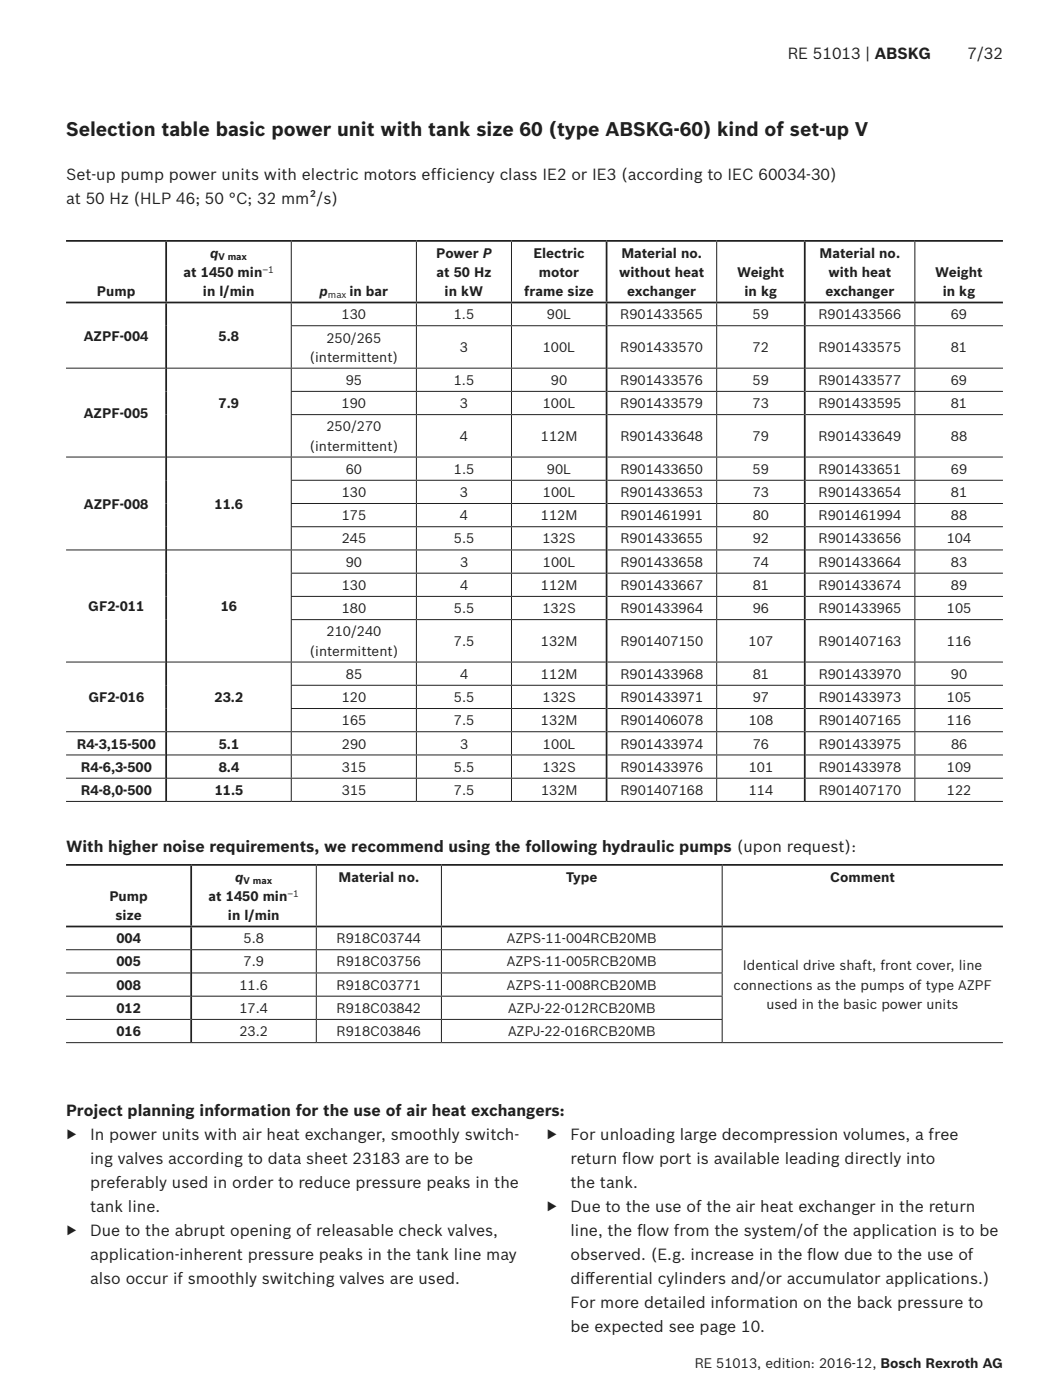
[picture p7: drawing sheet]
<svg xmlns="http://www.w3.org/2000/svg" width="210mm" height="280mm" viewBox="0 0 210 280" stroke-linecap="round" stroke-linejoin="round" font-family="sans-serif">
<defs><g id="words">
<text font-size="3.9" fill="#231f20" x="13.2" y="27.3">Selection table basic power unit with tank size 60 (type ABSKG-60) kind of set-up V</text>
<g font-size="3.2" fill="#231f20">
<text x="157.4" y="11.9">RE 51013 | ABSKG</text>
<text x="193.3" y="11.9">7/32</text>
<text x="13.2" y="36">Set-up pump power units with electric motors efficiency class IE2 or IE3 (according to IEC 60034-30)</text>
<text x="13.2" y="40.8">at 50 Hz (HLP 46; 50 °C; 32 mm²/s)</text>
<text x="13.2" y="170.4">With higher noise requirements, we recommend using the following hydraulic pumps (upon request):</text>
<text x="13.2" y="223.2">Project planning information for the use of air heat exchangers:</text>
<text x="13.2" y="228">▶</text>
<text x="18" y="228">In power units with air heat exchanger, smoothly switch-</text>
<text x="109.2" y="228">▶</text>
<text x="114" y="228">For unloading large decompression volumes, a free</text>
<text x="18" y="232.8">ing valves according to data sheet 23183 are to be</text>
<text x="114" y="232.8">return f</text>
<text x="124.3" y="232.8">low port is available leading directly into</text>
<text x="18" y="237.6">preferably used in order to reduce pressure peaks in the</text>
<text x="114" y="237.6">the tank.</text>
<text x="18" y="242.4">tank line.</text>
<text x="109.2" y="242.4">▶</text>
<text x="114" y="242.4">Due to the use of the air heat exchanger in the return</text>
<text x="13.2" y="247.2">▶</text>
<text x="18" y="247.2">Due to the abrupt opening of releasable check valves,</text>
<text x="18" y="252">application-inherent pressure peaks in the tank line may</text>
<text x="114" y="247.2">line, the f</text>
<text x="114" y="252">observed. (E.g. increase in the f</text>
<text x="127.3" y="247.2">low from the system/of the application is to be</text>
<text x="161.3" y="252">low due to the use of</text>
<text x="18" y="256.8">also occur if smoothly switching valves are used.</text>
<text x="114" y="256.8">dif</text>
<text x="116.9" y="256.8">ferential cylinders and/or accumulator applications.)</text>
<text x="114" y="261.6">For more detailed information on the back pressure to</text>
<text x="114" y="266.4">be expected see page 10.</text>
</g>
<g font-size="2.7" fill="#231f20">
<text x="42" y="51.5">q</text>
<text x="87.2" y="51.5">Power P</text>
<text x="106.6" y="51.5">Electric</text>
<text x="124.2" y="51.5">Material no.</text>
<text x="163.8" y="51.5">Material no.</text>
<text x="19.4" y="59.2">Pump</text>
<text x="36.7" y="55.4">at 1450 min</text>
<text x="40.6" y="59.2">in l/min</text>
<text x="63.8" y="59.2">p</text>
<text x="69.8" y="59.2">in bar</text>
<text x="87.2" y="55.4">at 50 Hz</text>
<text x="88.8" y="59.2">in kW</text>
<text x="104.8" y="59.2">frame size</text>
<text x="107.7" y="55.4">motor</text>
<text x="123.7" y="55.4">without heat</text>
<text x="125.3" y="59.2">exchanger</text>
<text x="147.3" y="55.4">Weight</text>
<text x="148.8" y="59.2">in kg</text>
<text x="164.9" y="59.2">exchanger</text>
<text x="165.5" y="55.4">with heat</text>
<text x="186.9" y="55.4">Weight</text>
<text x="188.4" y="59.2">in kg</text>
<text x="68.3" y="63.9">130</text>
<text x="90.7" y="63.9">1.5</text>
<text x="109.3" y="63.9">90L</text>
<text x="123.9" y="63.9">R901433565</text>
<text x="150.4" y="63.9">59</text>
<text x="163.5" y="63.9">R901433566</text>
<text x="190" y="63.9">69</text>
<text x="16.8" y="68.1">AZPF-004</text>
<text x="43.7" y="68.1">5.8</text>
<text x="65.2" y="68.5">250/265</text>
<text x="91.9" y="70.4">3</text>
<text x="108.5" y="70.4">100L</text>
<text x="123.9" y="70.4">R901433570</text>
<text x="150.4" y="70.4">72</text>
<text x="163.5" y="70.4">R901433575</text>
<text x="190" y="70.4">81</text>
<text x="61.8" y="72.3">(intermittent)</text>
<text x="69.1" y="77">95</text>
<text x="90.7" y="77">1.5</text>
<text x="110.1" y="77">90</text>
<text x="123.9" y="77">R901433576</text>
<text x="150.4" y="77">59</text>
<text x="163.5" y="77">R901433577</text>
<text x="190" y="77">69</text>
<text x="16.8" y="83.6">AZPF-005</text>
<text x="43.7" y="81.6">7.9</text>
<text x="68.3" y="81.6">190</text>
<text x="91.9" y="81.6">3</text>
<text x="108.5" y="81.6">100L</text>
<text x="123.9" y="81.6">R901433579</text>
<text x="150.4" y="81.6">73</text>
<text x="163.5" y="81.6">R901433595</text>
<text x="190" y="81.6">81</text>
<text x="65.2" y="86.3">250/270</text>
<text x="91.9" y="88.2">4</text>
<text x="108.1" y="88.2">112M</text>
<text x="123.9" y="88.2">R901433648</text>
<text x="150.4" y="88.2">79</text>
<text x="163.6" y="88.2">R901433649</text>
<text x="190" y="88.2">88</text>
<text x="61.8" y="90.1">(intermittent)</text>
<text x="69.1" y="94.8">60</text>
<text x="90.7" y="94.8">1.5</text>
<text x="109.3" y="94.8">90L</text>
<text x="124" y="94.8">R901433650</text>
<text x="150.4" y="94.8">59</text>
<text x="163.6" y="94.8">R901433651</text>
<text x="190" y="94.8">69</text>
<text x="16.8" y="101.7">AZPF-008</text>
<text x="42.9" y="101.7">11.6</text>
<text x="68.3" y="99.4">130</text>
<text x="91.9" y="99.4">3</text>
<text x="108.5" y="99.4">100L</text>
<text x="124" y="99.4">R901433653</text>
<text x="150.4" y="99.4">73</text>
<text x="163.6" y="99.4">R901433654</text>
<text x="190" y="99.4">81</text>
<text x="68.3" y="104.1">175</text>
<text x="91.9" y="104.1">4</text>
<text x="108.1" y="104.1">112M</text>
<text x="124" y="104.1">R901461991</text>
<text x="150.4" y="104.1">80</text>
<text x="163.6" y="104.1">R901461994</text>
<text x="190" y="104.1">88</text>
<text x="68.3" y="108.7">245</text>
<text x="69.1" y="113.3">90</text>
<text x="90.7" y="108.7">5.5</text>
<text x="91.9" y="113.3">3</text>
<text x="108.4" y="108.7">132S</text>
<text x="108.5" y="113.3">100L</text>
<text x="124" y="108.7">R901433655</text>
<text x="124" y="113.3">R901433658</text>
<text x="150.4" y="108.7">92</text>
<text x="150.4" y="113.3">74</text>
<text x="163.6" y="108.7">R901433656</text>
<text x="163.6" y="113.3">R901433664</text>
<text x="189.2" y="108.7">104</text>
<text x="190" y="113.3">83</text>
<text x="68.3" y="118">130</text>
<text x="91.9" y="118">4</text>
<text x="108.1" y="118">112M</text>
<text x="124" y="118">R901433667</text>
<text x="150.4" y="118">81</text>
<text x="163.6" y="118">R901433674</text>
<text x="190" y="118">89</text>
<text x="17.6" y="122.2">GF2-011</text>
<text x="44.1" y="122.2">16</text>
<text x="68.3" y="122.6">180</text>
<text x="90.7" y="122.6">5.5</text>
<text x="108.4" y="122.6">132S</text>
<text x="124" y="122.6">R901433964</text>
<text x="150.4" y="122.6">96</text>
<text x="163.6" y="122.6">R901433965</text>
<text x="189.2" y="122.6">105</text>
<text x="61.8" y="131.1">(intermittent)</text>
<text x="65.3" y="127.3">210/240</text>
<text x="90.7" y="129.2">7.5</text>
<text x="108.1" y="129.2">132M</text>
<text x="124" y="129.2">R901407150</text>
<text x="149.6" y="129.2">107</text>
<text x="163.6" y="129.2">R901407163</text>
<text x="189.2" y="129.2">116</text>
<text x="69.1" y="135.8">85</text>
<text x="91.9" y="135.8">4</text>
<text x="108.1" y="135.8">112M</text>
<text x="124" y="135.8">R901433968</text>
<text x="150.4" y="135.8">81</text>
<text x="163.6" y="135.8">R901433970</text>
<text x="190" y="135.8">90</text>
<text x="17.7" y="140.4">GF2-016</text>
<text x="42.9" y="140.4">23.2</text>
<text x="68.3" y="140.4">120</text>
<text x="90.7" y="140.4">5.5</text>
<text x="108.4" y="140.4">132S</text>
<text x="124" y="140.4">R901433971</text>
<text x="150.4" y="140.4">97</text>
<text x="163.6" y="140.4">R901433973</text>
<text x="189.2" y="140.4">105</text>
<text x="15.3" y="149.7">R4-3,15-500</text>
<text x="43.7" y="149.7">5.1</text>
<text x="68.3" y="149.7">290</text>
<text x="68.3" y="145.1">165</text>
<text x="90.7" y="145.1">7.5</text>
<text x="91.9" y="149.7">3</text>
<text x="108.1" y="145.1">132M</text>
<text x="108.5" y="149.7">100L</text>
<text x="124" y="145.1">R901406078</text>
<text x="124" y="149.7">R901433974</text>
<text x="149.6" y="145.1">108</text>
<text x="150.4" y="149.7">76</text>
<text x="163.6" y="145.1">R901407165</text>
<text x="163.6" y="149.7">R901433975</text>
<text x="189.2" y="145.1">116</text>
<text x="190" y="149.7">86</text>
<text x="16.2" y="154.3">R4-6,3-500</text>
<text x="43.7" y="154.3">8.4</text>
<text x="68.3" y="154.3">315</text>
<text x="90.7" y="154.3">5.5</text>
<text x="108.4" y="154.3">132S</text>
<text x="124" y="154.3">R901433976</text>
<text x="149.6" y="154.3">101</text>
<text x="163.6" y="154.3">R901433978</text>
<text x="189.2" y="154.3">109</text>
<text x="16.2" y="159">R4-8,0-500</text>
<text x="42.9" y="159">11.5</text>
<text x="68.3" y="159">315</text>
<text x="90.7" y="159">7.5</text>
<text x="108.1" y="159">132M</text>
<text x="124" y="159">R901407168</text>
<text x="149.6" y="159">114</text>
<text x="163.6" y="159">R901407170</text>
<text x="189.2" y="159">122</text>
<text x="47" y="176.3">q</text>
<text x="67.7" y="176.3">Material no.</text>
<text x="113.1" y="176.3">Type</text>
<text x="165.9" y="176.3">Comment</text>
<text x="21.9" y="180.2">Pump</text>
<text x="23.1" y="184">size</text>
<text x="41.7" y="180.2">at 1450 min</text>
<text x="45.6" y="184">in l/min</text>
<text x="23.2" y="188.6">004</text>
<text x="48.7" y="188.6">5.8</text>
<text x="67.3" y="188.6">R918C03744</text>
<text x="101.3" y="188.6">AZPS-11-004RCB20MB</text>
<text x="23.2" y="193.3">005</text>
<text x="23.2" y="197.9">008</text>
<text x="47.8" y="197.9">11.6</text>
<text x="48.7" y="193.3">7.9</text>
<text x="67.3" y="193.3">R918C03756</text>
<text x="67.3" y="197.9">R918C03771</text>
<text x="101.3" y="193.3">AZPS-11-005RCB20MB</text>
<text x="101.3" y="197.9">AZPS-11-008RCB20MB</text>
<text x="146.5" y="197.9">connections as the pumps of type AZPF</text>
<text x="148.4" y="194.1">Identical drive shaft, front cover, line</text>
<text x="23.2" y="202.6">012</text>
<text x="47.8" y="202.6">17.4</text>
<text x="67.3" y="202.6">R918C03842</text>
<text x="101.5" y="202.6">AZPJ-22-012RCB20MB</text>
<text x="153.2" y="201.8">used in the basic power units</text>
<text x="23.2" y="207.2">016</text>
<text x="47.8" y="207.2">23.2</text>
<text x="67.3" y="207.2">R918C03846</text>
<text x="101.5" y="207.2">AZPJ-22-016RCB20MB</text>
<text x="138.8" y="273.6">RE 51013, edition: 2016-12, Bosch Rexroth AG</text>
</g>
<g font-size="1.9" fill="#231f20">
<text x="43.7" y="51.9">V max</text>
<text x="52.4" y="54.7">–1</text>
<text x="65.5" y="59.6">max</text>
<text x="48.7" y="176.7">V max</text>
<text x="57.4" y="179.5">–1</text>
</g>
</g></defs>
<g fill="none" stroke="#231f20" stroke-width=".2">
<path d="M58.2 48.4v11.9M83.2 48.4v11.9M102.2 48.4v11.9M143.2 48.4v11.9M182.8 48.4v11.9M13.2 73.6h19.8M33.4 73.6h87.6M58.1 65.1h62.9M58.1 78.3h62.9M58.2 60.7v4.4M58.2 65.2v8.3M58.2 73.7v4.5"/>
<path d="M58.2 78.4v4.4M83.2 60.7v4.4M83.2 65.2v8.3M83.2 73.7v4.5M83.2 78.4v4.4M102.2 60.7v4.4M102.2 65.2v8.3M102.2 73.7v4.5M102.2 78.4v4.4M121.4 65.1h39.2M121.4 73.6h39.2M121.4 78.3h39.2"/>
<path d="M143.2 60.7v4.4M143.2 65.2v8.3M143.2 73.7v4.5M143.2 78.4v4.4M161 65.1h39.4M161 73.6h39.4M161 78.3h39.4M182.8 60.7v4.4M182.8 65.2v8.3M182.8 73.7v4.5M182.8 78.4v4.4M13.2 91.4h19.8"/>
<path d="M33.4 91.4h87.6M58.1 82.9h62.9M58.1 96.1h62.9M58.2 83v8.3M58.2 91.5v4.5M58.2 96.1v4.5M83.2 83v8.3M83.2 91.5v4.5M83.2 96.1v4.5M102.2 83v8.3M102.2 91.5v4.5M102.2 96.1v4.5"/>
<path d="M121.4 82.9h39.2M121.4 91.4h39.2M121.4 96.1h39.2M143.2 83v8.3M143.2 91.5v4.5M143.2 96.1v4.5M161 82.9h39.4M161 91.4h39.4M161 96.1h39.4M182.8 83v8.3M182.8 91.5v4.5M182.8 96.1v4.5"/>
<path d="M13.2 110h19.8M33.4 110h87.6M58.1 100.7h62.9M58.1 105.3h62.9M58.1 114.6h62.9M58.1 119.3h62.9M58.2 100.8v4.5M58.2 105.4v4.5M58.2 110.1v4.4M58.2 114.7v4.5M58.2 119.4v4.4M83.2 100.8v4.5"/>
<path d="M83.2 105.4v4.5M83.2 110.1v4.4M83.2 114.7v4.5M83.2 119.4v4.4M102.2 100.8v4.5M102.2 105.4v4.5M102.2 110.1v4.4M102.2 114.7v4.5M102.2 119.4v4.4M121.4 100.7h39.2M121.4 105.3h39.2M121.4 110h39.2"/>
<path d="M121.4 114.6h39.2M121.4 119.3h39.2M143.2 100.8v4.5M143.2 105.4v4.5M143.2 110.1v4.4M143.2 114.7v4.5M143.2 119.4v4.4M161 100.7h39.4M161 105.3h39.4M161 110h39.4M161 114.6h39.4M161 119.3h39.4"/>
<path d="M182.8 100.8v4.5M182.8 105.4v4.5M182.8 110.1v4.4M182.8 114.7v4.5M182.8 119.4v4.4M13.2 132.4h19.8M33.4 132.4h87.6M58.1 123.9h62.9M58.1 137.1h62.9M58.2 124v8.3M58.2 132.5v4.5M58.2 137.1v4.5"/>
<path d="M83.2 124v8.3M83.2 132.5v4.5M83.2 137.1v4.5M102.2 124v8.3M102.2 132.5v4.5M102.2 137.1v4.5M121.4 123.9h39.2M121.4 132.4h39.2M121.4 137.1h39.2M143.2 124v8.3M143.2 132.5v4.5M143.2 137.1v4.5"/>
<path d="M161 123.9h39.4M161 132.4h39.4M161 137.1h39.4M182.8 124v8.3M182.8 132.5v4.5M182.8 137.1v4.5M13.2 146.3h19.8M13.2 151h19.8M13.2 155.6h19.8M33.4 146.3h87.6M33.4 151h87.6M33.4 155.6h87.6"/>
<path d="M58.1 141.7h62.9M58.2 141.8v4.5M58.2 146.4v4.5M58.2 151.1v4.5M58.2 155.7v4.5M83.2 141.8v4.5M83.2 146.4v4.5M83.2 151.1v4.5M83.2 155.7v4.5M102.2 141.8v4.5M102.2 146.4v4.5M102.2 151.1v4.5"/>
<path d="M102.2 155.7v4.5M121.4 141.7h39.2M121.4 146.3h39.2M121.4 151h39.2M121.4 155.6h39.2M143.2 141.8v4.5M143.2 146.4v4.5M143.2 151.1v4.5M143.2 155.7v4.5M161 141.7h39.4M161 146.3h39.4M161 151h39.4"/>
<path d="M161 155.6h39.4M182.8 141.8v4.5M182.8 146.4v4.5M182.8 151.1v4.5M182.8 155.7v4.5M13.2 160.3h187.2M63.2 173.2v11.9M88.2 173.2v11.9M144.3 173.2v11.9M13.2 189.9h24.8M13.2 194.6h24.8M13.2 199.2h24.8"/>
<path d="M38.4 189.9h106M38.4 194.6h106M38.4 199.2h106M63.2 185.5v4.4M63.2 190v4.5M63.2 194.7v4.4M63.2 199.3v4.5M88.2 185.5v4.4M88.2 190v4.5M88.2 194.7v4.4M88.2 199.3v4.5M144.3 185.5v4.4"/>
<path d="M144.3 190v4.5M144.3 194.7v4.4M144.3 199.3v4.5M13.2 208.5h187.2M13.2 203.9h24.8M38.4 203.9h106M63.2 204v4.4M88.2 204v4.4M144.3 204v4.4"/>
</g>
<path d="M13.2 48.2h187.2M33.2 48.4v11.9M121.2 48.4v11.9M160.8 48.4v11.9M13.2 60.5h187.2M33.2 60.7v99.5M121.2 60.7v99.5M160.8 60.7v99.5M13.2 173h187.2M38.2 173.2v11.9M13.2 185.3h187.2M38.2 185.5v22.9" fill="none" stroke="#231f20" stroke-width=".35"/>
<use href="#words"/>
</svg>
